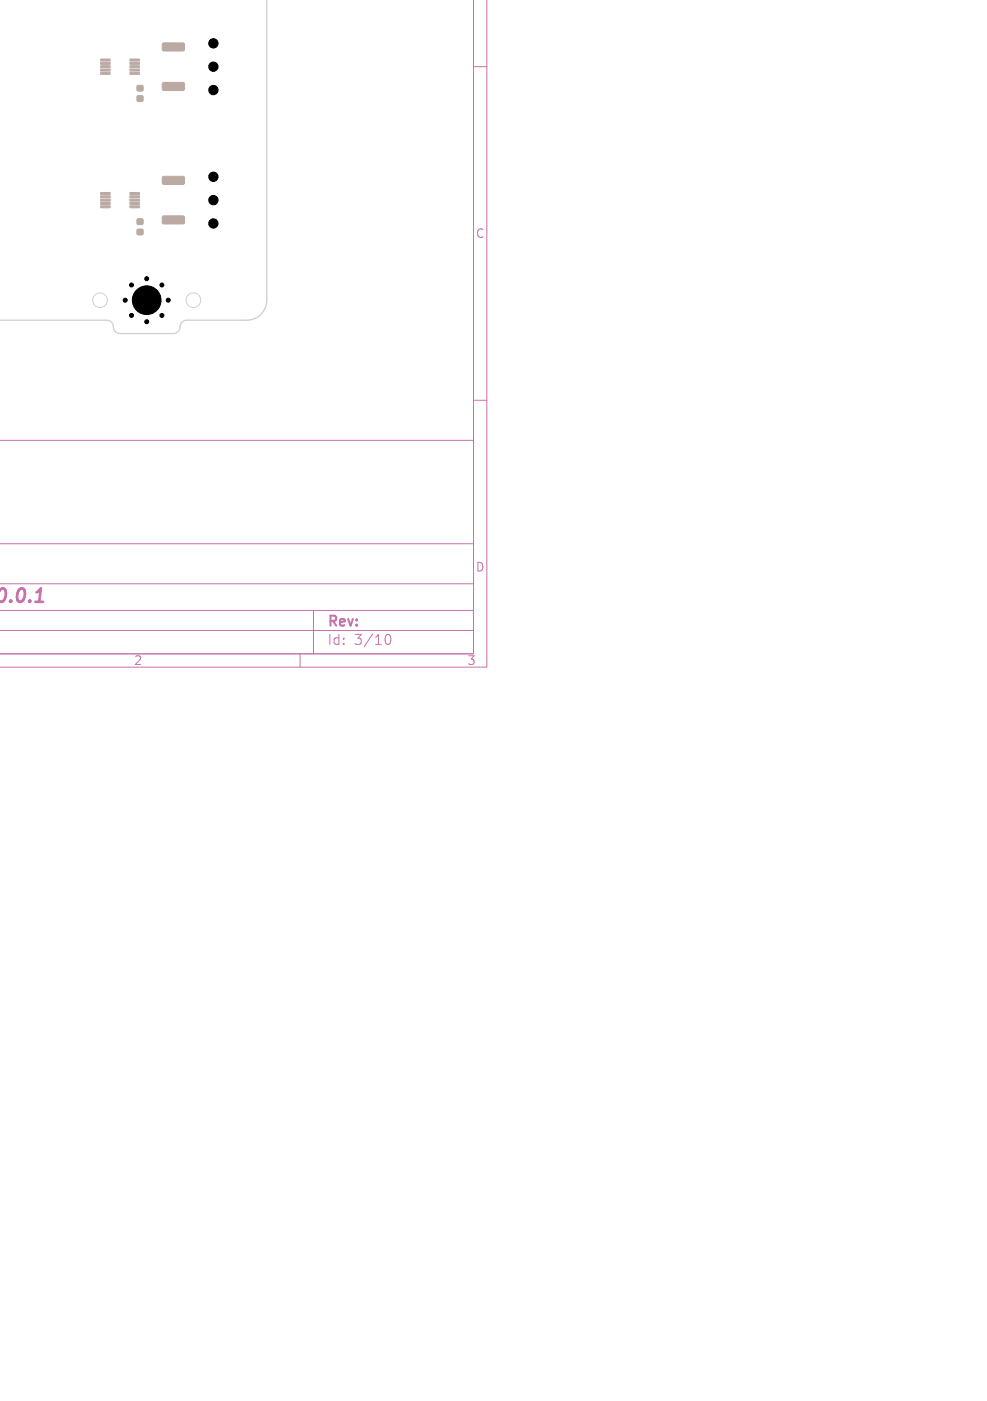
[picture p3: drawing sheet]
<svg xmlns="http://www.w3.org/2000/svg" width="148mm" height="210mm" viewBox="0 0 148 210" stroke-linecap="round" stroke-linejoin="round" font-family="sans-serif">
<defs><g id="words">
<text font-size="2.8" fill="#c872ab" x="-1" y="90.9">v0.0.1</text>
<g font-size="2.1" fill="#c872ab">
<text x="49" y="94.3">Rev:</text>
<text x="49" y="96.9">Id:</text>
<text x="53.1" y="96.9">3/10</text>
</g>
<g font-size="1.8" fill="#c872ab">
<text x="71.3" y="35.9">C</text>
<text x="71.3" y="85.9">D</text>
<text x="20" y="99.9">2</text>
<text x="70" y="99.9">3</text>
</g>
</g></defs>
<path d="M71 0v98h-71h71v-32h-71M73 0v100h-73M71 10h2M71 60h2M0 94.5h71M0 91.5h71M0 87.5h71M0 81.5h71M45 98v2M47 91.5v6.5M57.7 95.7a.55 .55 0 0 1 .4-.6h.1a.94 .94 0 0 1 0 1.5h-.1a.55 .55 0 0 1-.4-.6" fill="none" stroke="#c872ab" stroke-width=".15"/>
<g fill="#bbaaa4" stroke="#bbaaa4" stroke-width=".15">
<path d="M20.6 32.8h.8v.8h-.8z"/>
<path d="M20.6 34.4h.8v.8h-.8z"/>
<path d="M15.1 28.9h1.3l.1 .2-1.4 .1z"/>
<path d="M15.1 29.4h1.3l.1 .2-1.4 .1z"/>
<path d="M15.1 29.9h1.3l.1 .2-1.4 .1z"/>
<path d="M15.1 30.4h1.3l.1 .2-1.4 .1z"/>
<path d="M15.1 30.9h1.3l.1 .2-1.4 .1z"/>
<path d="M19.5 30.9h1.3l.1 .2-1.3 .1z"/>
<path d="M19.5 30.4h1.3l.1 .2-1.3 .1z"/>
<path d="M19.5 29.9h1.3l.1 .2-1.3 .1z"/>
<path d="M19.5 29.4h1.3l.1 .2-1.3 .1z"/>
<path d="M19.5 28.9h1.3l.1 .2-1.3 .1z"/>
<path d="M20.6 12.8h.8v.8h-.8z"/>
<path d="M20.6 14.4h.8v.8h-.8z"/>
<path d="M24.4 26.5l3.1-.1 .2 .3v.8l-.3 .2-2.9-.1-.2-.2z"/>
<path d="M24.4 32.4h3.1l.2 .2v.8l-.3 .2h-2.9l-.2-.3z"/>
<path d="M15.1 8.9h1.3l.1 .2-1.4 .1z"/>
<path d="M15.1 9.4h1.3l.1 .2-1.4 .1z"/>
<path d="M15.1 9.9h1.3l.1 .2-1.4 .1z"/>
<path d="M15.1 10.4h1.3l.1 .2-1.4 .1z"/>
<path d="M15.1 10.9h1.3l.1 .2-1.4 .1z"/>
<path d="M19.5 10.9h1.3l.1 .2-1.3 .1z"/>
<path d="M19.5 10.4h1.3l.1 .2-1.3 .1z"/>
<path d="M19.5 9.9h1.3l.1 .2-1.3 .1z"/>
<path d="M19.5 9.4h1.3l.1 .2-1.3 .1z"/>
<path d="M19.5 8.9h1.3l.1 .2-1.3 .1z"/>
<path d="M24.4 6.5l3.1-.1 .2 .3v.8l-.3 .2-2.9-.1-.2-.2z"/>
<path d="M24.4 12.4h3.1l.2 .2v.8l-.3 .2h-2.9l-.2-.3z"/>
</g>
<path d="M40 0v45a3 3 0 0 1-3 3h-9a1.16 1.16 0 0 0-1.1 1.3l-.3 .5-.5 .2h-8.1a1.16 1.16 0 0 1-1.1-1.3l-.3-.5-.6-.2h-16.1" fill="none" stroke="#d0d2cd" stroke-width=".2"/>
<g fill="none" stroke="#d0d2cd" stroke-width=".15">
<circle cx="15" cy="45" r="1.1"/>
<circle cx="29" cy="45" r="1.1"/>
</g>
<g fill="#000" stroke="#000" stroke-width=".15">
<circle cx="32" cy="6.5" r=".7"/>
<circle cx="32" cy="13.5" r=".7"/>
<circle cx="32" cy="10" r=".7"/>
<circle cx="32" cy="33.5" r=".7"/>
<circle cx="32" cy="26.5" r=".7"/>
<circle cx="32" cy="30" r=".7"/>
<circle cx="18.8" cy="45" r=".3"/>
<circle cx="19.7" cy="42.7" r=".3"/>
<circle cx="19.7" cy="47.3" r=".3"/>
<circle cx="22" cy="45" r="2.15"/>
<circle cx="22" cy="48.2" r=".3"/>
<circle cx="22" cy="41.8" r=".3"/>
<circle cx="24.3" cy="42.7" r=".3"/>
<circle cx="24.3" cy="47.3" r=".3"/>
<circle cx="25.2" cy="45" r=".3"/>
</g>
<use href="#words"/>
</svg>
